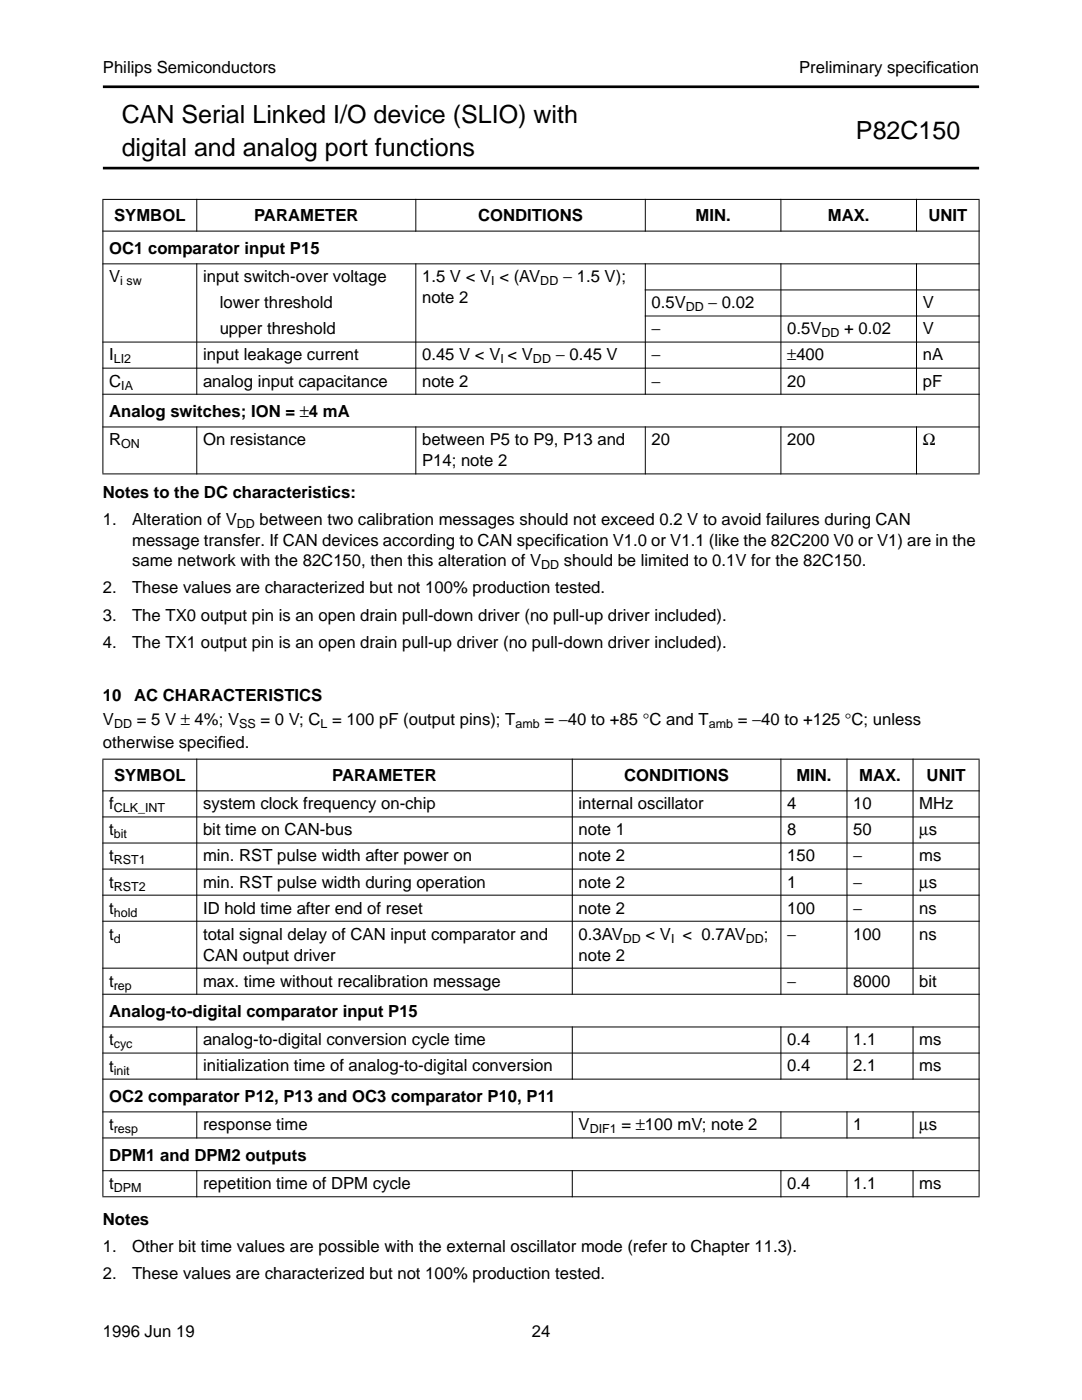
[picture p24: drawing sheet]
<svg xmlns="http://www.w3.org/2000/svg" width="216mm" height="279mm" viewBox="0 0 216 279" stroke-linecap="round" stroke-linejoin="round" font-family="sans-serif">
<defs><g id="words">
<g font-size="5">
<text x="24.3" y="24.5">CAN Serial Linked I/O device (SLIO) with</text>
<text x="170.8" y="27.8">P82C150</text>
<text x="24.3" y="31.1">digital and analog port functions</text>
</g>
<g font-size="3.3">
<text x="20.5" y="14.5">Philips Semiconductors</text>
<text x="159.5" y="14.5">Preliminary specif</text>
<text x="184.8" y="14.5">ication</text>
<text x="22.8" y="44.1">SYMBOL</text>
<text x="50.7" y="44.1">PARAMETER</text>
<text x="95.4" y="44.1">CONDITIONS</text>
<text x="138.8" y="44.1">MIN.</text>
<text x="165.2" y="44.1">MAX.</text>
<text x="185.2" y="44.1">UNIT</text>
<text x="21.8" y="50.6">OC1 comparator input P15</text>
<text x="21.8" y="56.3">V</text>
<text x="40.5" y="56.3">input switch-over voltage</text>
<text x="84.2" y="56.3">1.5 V &lt; V &lt; (AV</text>
<text x="112.3" y="56.3">− 1.5 V);</text>
<text x="43.8" y="61.5">lower threshold</text>
<text x="84.2" y="60.5">note 2</text>
<text x="130" y="61.5">0.5V</text>
<text x="141.3" y="61.5">− 0.02</text>
<text x="184.1" y="61.5">V</text>
<text x="21.8" y="71.9">I</text>
<text x="40.5" y="71.9">input leakage current</text>
<text x="43.8" y="66.7">upper threshold</text>
<text x="84.2" y="71.9">0.45 V &lt; V &lt; V</text>
<text x="110.9" y="71.9">− 0.45 V</text>
<text x="130" y="66.7">−</text>
<text x="130" y="71.9">−</text>
<text x="157.1" y="66.7">0.5V</text>
<text x="157.1" y="71.9">±400</text>
<text x="168.5" y="66.7">+ 0.02</text>
<text x="184.1" y="66.7">V</text>
<text x="184.1" y="71.9">nA</text>
<text x="21.8" y="77.1">C</text>
<text x="40.5" y="77.1">analog input capacitance</text>
<text x="84.2" y="77.1">note 2</text>
<text x="130" y="77.1">−</text>
<text x="157.1" y="77.1">20</text>
<text x="184.1" y="77.1">pF</text>
<text x="21.8" y="83.2">Analog switches; ION = ±4 mA</text>
<text x="21.8" y="88.9">R</text>
<text x="40.5" y="88.9">On resistance</text>
<text x="84.2" y="88.9">between P5 to P9, P13 and</text>
<text x="130" y="88.9">20</text>
<text x="157.1" y="88.9">200</text>
<text x="184.1" y="88.9">Ω</text>
<text x="84.2" y="93">P14; note 2</text>
<text x="20.5" y="99.3">Notes to the DC characteristics:</text>
<text x="20.5" y="104.7">1.</text>
<text x="26.4" y="104.7">Alteration of V</text>
<text x="51.8" y="104.7">between two calibration messages should not exceed 0.2 V to avoid failures during CAN</text>
<text x="26.4" y="108.9">message transfer. If CAN devices according to CAN specification V1.0 or V1.1 (like the 82C200 V0 or V1) are in the</text>
<text x="26.4" y="113">same network with the 82C150, then this alteration of V</text>
<text x="112.5" y="113">should be limited to 0.1V for the 82C150.</text>
<text x="20.5" y="118.4">2.</text>
<text x="26.4" y="118.4">These values are characterized but not 100% production tested.</text>
<text x="20.5" y="123.9">3.</text>
<text x="26.4" y="123.9">The TX0 output pin is an open drain pull-down driver (no pull-up driver included).</text>
<text x="20.5" y="129.3">4.</text>
<text x="26.4" y="129.3">The TX1 output pin is an open drain pull-up driver (no pull-down driver included).</text>
<text x="20.5" y="139.9">10</text>
<text x="26.8" y="139.9">AC CHARACTERISTICS</text>
<text x="20.5" y="149.4">otherwise specif</text>
<text x="20.5" y="144.7">V</text>
<text x="27.3" y="144.7">= 5 V ± 4%; V</text>
<text x="43.5" y="149.4">ied.</text>
<text x="52" y="144.7">= 0 V; C = 100 pF (output pins); T</text>
<text x="108.6" y="144.7">= −40 to +85 °C and T</text>
<text x="147.2" y="144.7">= −40 to +125 °C; unless</text>
<text x="22.8" y="155.8">SYMBOL</text>
<text x="66.3" y="155.8">PARAMETER</text>
<text x="124.6" y="155.8">CONDITIONS</text>
<text x="158.9" y="155.8">MIN.</text>
<text x="171.4" y="155.8">MAX.</text>
<text x="184.9" y="155.8">UNIT</text>
<text x="21.8" y="161.5">f</text>
<text x="40.5" y="161.5">system clock frequency on-chip</text>
<text x="115.4" y="161.5">internal oscillator</text>
<text x="157.1" y="161.5">4</text>
<text x="170.3" y="161.5">10</text>
<text x="183.4" y="161.5">MHz</text>
<text x="21.8" y="166.7">t</text>
<text x="40.5" y="166.7">bit time on CAN-bus</text>
<text x="115.4" y="166.7">note 1</text>
<text x="157.1" y="166.7">8</text>
<text x="170.3" y="166.7">50</text>
<text x="183.4" y="166.7">µs</text>
<text x="21.8" y="171.9">t</text>
<text x="40.5" y="171.9">min. RST pulse width after power on</text>
<text x="115.4" y="171.9">note 2</text>
<text x="157.1" y="171.9">150</text>
<text x="170.3" y="171.9">−</text>
<text x="183.4" y="171.9">ms</text>
<text x="21.8" y="177.1">t</text>
<text x="40.5" y="177.1">min. RST pulse width during operation</text>
<text x="115.4" y="177.1">note 2</text>
<text x="157.1" y="177.1">1</text>
<text x="170.3" y="177.1">−</text>
<text x="183.4" y="177.1">µs</text>
<text x="21.8" y="182.3">t</text>
<text x="40.5" y="182.3">ID hold time after end of reset</text>
<text x="115.4" y="182.3">note 2</text>
<text x="157.1" y="182.3">100</text>
<text x="170.3" y="182.3">−</text>
<text x="183.4" y="182.3">ns</text>
<text x="21.8" y="187.5">t</text>
<text x="40.5" y="187.5">total signal delay of CAN input comparator and</text>
<text x="40.5" y="191.7">CAN output driver</text>
<text x="115.4" y="191.7">note 2</text>
<text x="115.4" y="187.5">0.3AV</text>
<text x="128.8" y="187.5">&lt; V &lt; 0.7AV</text>
<text x="152.4" y="187.5">;</text>
<text x="157.1" y="187.5">−</text>
<text x="170.3" y="187.5">100</text>
<text x="183.4" y="187.5">ns</text>
<text x="21.8" y="196.9">t</text>
<text x="40.5" y="196.9">max. time without recalibration message</text>
<text x="157.1" y="196.9">−</text>
<text x="170.3" y="196.9">8000</text>
<text x="183.4" y="196.9">bit</text>
<text x="21.8" y="202.9">Analog-to-digital comparator input P15</text>
<text x="21.8" y="208.6">t</text>
<text x="40.5" y="208.6">analog-to-digital conversion cycle time</text>
<text x="157.1" y="208.6">0.4</text>
<text x="170.3" y="208.6">1.1</text>
<text x="183.4" y="208.6">ms</text>
<text x="21.8" y="213.8">t</text>
<text x="40.5" y="213.8">initialization time of analog-to-digital conversion</text>
<text x="157.1" y="213.8">0.4</text>
<text x="170.3" y="213.8">2.1</text>
<text x="183.4" y="213.8">ms</text>
<text x="21.8" y="219.9">OC2 comparator P12, P13 and OC3 comparator P10, P11</text>
<text x="21.8" y="225.6">t</text>
<text x="40.5" y="225.6">response time</text>
<text x="115.4" y="225.6">V</text>
<text x="124" y="225.6">= ±100 mV; note 2</text>
<text x="170.3" y="225.6">1</text>
<text x="183.4" y="225.6">µs</text>
<text x="21.8" y="231.6">DPM1 and DPM2 outputs</text>
<text x="21.8" y="237.3">t</text>
<text x="40.5" y="237.3">repetition time of DPM cycle</text>
<text x="157.1" y="237.3">0.4</text>
<text x="170.3" y="237.3">1.1</text>
<text x="183.4" y="237.3">ms</text>
<text x="20.5" y="244.4">Notes</text>
<text x="20.5" y="249.8">1.</text>
<text x="26.4" y="249.8">Other bit time values are possible with the external oscillator mode (refer to Chapter 11.3).</text>
<text x="20.5" y="255.2">2.</text>
<text x="26.4" y="255.2">These values are characterized but not 100% production tested.</text>
<text x="20.5" y="266.8">1996 Jun 19</text>
<text x="106.1" y="266.8">24</text>
</g>
<g font-size="2.5">
<text x="24" y="56.9">i sw</text>
<text x="98" y="56.9">I</text>
<text x="107.8" y="56.9">DD</text>
<text x="136.9" y="62.1">DD</text>
<text x="163.9" y="67.3">DD</text>
<text x="22.7" y="72.5">LI2</text>
<text x="24.2" y="77.7">IA</text>
<text x="99.9" y="72.5">I</text>
<text x="106.4" y="72.5">DD</text>
<text x="24.2" y="89.5">ON</text>
<text x="47.3" y="105.3">DD</text>
<text x="108" y="113.6">DD</text>
<text x="22.8" y="145.3">DD</text>
<text x="47.7" y="145.3">SS</text>
<text x="64" y="145.3">L</text>
<text x="102.9" y="145.3">amb</text>
<text x="141.4" y="145.3">amb</text>
<text x="22.7" y="162.1">CLK_INT</text>
<text x="22.7" y="167.3">bit</text>
<text x="22.7" y="172.5">RST1</text>
<text x="22.7" y="177.7">RST2</text>
<text x="22.7" y="182.9">hold</text>
<text x="22.7" y="188.1">d</text>
<text x="124.3" y="188.1">DD</text>
<text x="133.9" y="188.1">I</text>
<text x="148.8" y="188.1">DD</text>
<text x="22.7" y="197.5">rep</text>
<text x="22.7" y="209.2">cyc</text>
<text x="22.7" y="214.4">init</text>
<text x="22.7" y="226.2">resp</text>
<text x="117.7" y="226.2">DIF1</text>
<text x="22.7" y="237.9">DPM</text>
</g>
</g></defs>
<path d="M20.5 17.3h174.9M20.5 33.6h174.9" fill="none" stroke="#000" stroke-width=".53"/>
<g fill="#000" stroke="#000" stroke-width=".2">
<path d="M20.4 39.8h175.1zM39.3 39.7v6.5zM83 39.7v6.5zM128.8 39.7v6.5zM155.8 39.7v6.5zM182.9 39.7v6.5zM20.4 46.1h175.1zM20.4 52.7h175.1zM128.7 57.9h66.8zM39.3 52.6v26.2zM83 52.6v26.2zM128.8 52.6v26.2z"/>
<path d="M155.8 52.6v26.2zM182.9 52.6v26.2zM128.7 63.1h66.8zM20.4 68.3h175.1zM20.4 73.5h175.1zM20.4 78.7h175.1zM20.5 39.9v54.6zM39.3 85.1v9.6zM83 85.1v9.6zM128.8 85.1v9.6zM155.8 85.1v9.6zM182.9 85.1v9.6z"/>
<path d="M195.4 39.9v54.6zM20.4 85.2h175.1zM20.4 94.6h175.1zM20.4 151.5h175.1zM20.4 157.8h175.1zM20.4 163h175.1zM20.4 168.2h175.1zM20.4 173.4h175.1zM20.4 178.6h175.1zM39.3 151.4v47.1zM114.2 151.4v47.1zM155.8 151.4v47.1z"/>
<path d="M169 151.4v47.1zM182.2 151.4v47.1zM20.4 183.9h175.1zM20.4 193.2h175.1zM20.4 198.4h175.1zM39.3 204.9v10.6zM114.2 204.9v10.6zM155.8 204.9v10.6zM169 204.9v10.6zM182.2 204.9v10.6zM20.4 205h175.1zM20.4 210.2h175.1z"/>
<path d="M20.4 215.4h175.1zM20.5 151.6v87.1zM39.3 221.8v5.4zM39.3 233.5v5.4zM114.2 221.8v5.4zM114.2 233.5v5.4zM155.8 221.8v5.4zM155.8 233.5v5.4zM169 221.8v5.4zM169 233.5v5.4zM182.2 221.8v5.4zM182.2 233.5v5.4z"/>
<path d="M195.4 151.6v87.1zM20.4 221.9h175.1zM20.4 227.1h175.1zM20.4 233.6h175.1zM20.4 238.8h175.1z"/>
</g>
<use href="#words"/>
</svg>
